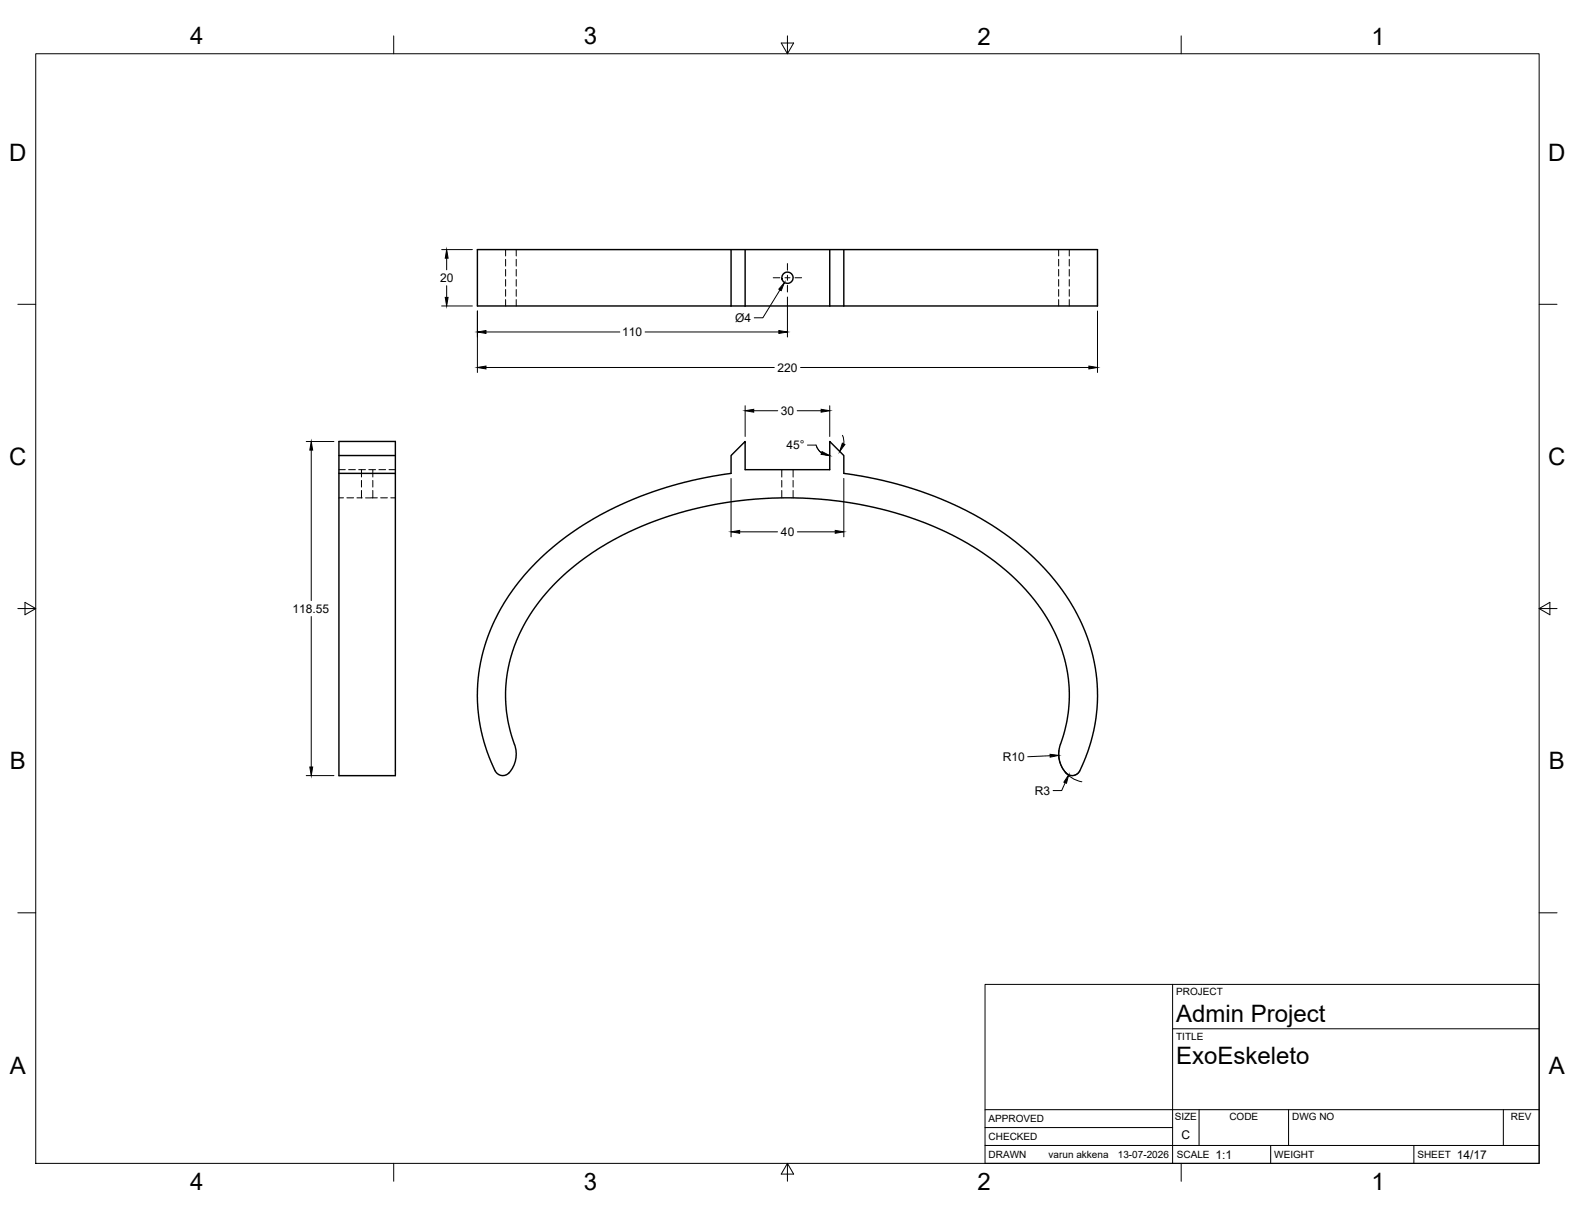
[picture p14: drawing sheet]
<svg xmlns="http://www.w3.org/2000/svg" width="559mm" height="432mm" viewBox="0 0 559 432" stroke-linecap="round" stroke-linejoin="round" font-family="sans-serif">
<defs><g id="words">
<g font-size="8.5">
<text x="67.5" y="15.8">4</text>
<text x="207.2" y="15.7">3</text>
<text x="346.9" y="15.8">2</text>
<text x="486.6" y="15.8">1</text>
<text x="3.3" y="57">D</text>
<text x="549.3" y="57">D</text>
<text x="3.3" y="165">C</text>
<text x="549.3" y="165">C</text>
<text x="3.5" y="272.9">B</text>
<text x="549.6" y="272.9">B</text>
<text x="417.3" y="362.5">Admin Project</text>
<text x="417.3" y="377.5">ExoEskeleto</text>
<text x="3.5" y="380.9">A</text>
<text x="549.6" y="380.9">A</text>
<text x="67.5" y="422.2">4</text>
<text x="207.2" y="422.1">3</text>
<text x="346.9" y="422.2">2</text>
<text x="486.6" y="422.2">1</text>
</g>
<g font-size="4.3">
<text x="156.1" y="100.1">20</text>
<text x="220.7" y="119.3">110</text>
<text x="260.9" y="114.2">Ø4</text>
<text x="275.9" y="131.9">220</text>
<text x="277" y="147.2">30</text>
<text x="279.1" y="159.4">45°</text>
<text x="277.1" y="190.2">40</text>
<text x="103.8" y="217.4">118.55</text>
<text x="355.7" y="270">R10</text>
<text x="367.1" y="282">R3</text>
<text x="419.2" y="404.2">C</text>
<text x="431.3" y="411.1">1:1</text>
<text x="516.9" y="411.1">14/17</text>
</g>
<g font-size="3.5">
<text x="417.3" y="353.1">PROJECT</text>
<text x="417.3" y="368.8">TITLE</text>
<text x="350.8" y="398.2">APPROVED</text>
<text x="416.8" y="397.5">SIZE</text>
<text x="436.2" y="397.5">CODE</text>
<text x="458.4" y="397.5">DWG NO</text>
<text x="536.1" y="397.5">REV</text>
<text x="350.8" y="404.5">CHECKED</text>
<text x="350.8" y="410.9">DRAWN</text>
<text x="372" y="410.9">varun akkena</text>
<text x="396.6" y="410.9">13-07-2026</text>
<text x="417.5" y="410.9">SCALE</text>
<text x="452.1" y="410.9">WEIGHT</text>
<text x="502.9" y="410.9">SHEET</text>
</g>
</g></defs>
<!-- layer: Visible -->
<g fill="none" stroke="#000" stroke-width=".51">
<path d="M259.4 88.6h-90v20h90M259.4 88.6h35M259.4 88.6v20M264.4 88.6v20M294.4 88.6h95v20h-90M294.4 88.6v20M299.4 88.6v20M259.4 108.6h40M120.2 168h20.1v107.2h-20.1v-118.6h20.1v11.4M120.2 161.6h20.1M175.7 273.5l-3.1-7.6-2.4-9-.8-8.7 .3-7.5 1.3-7.9 2.8-8.8 3.8-7.9 5.2-7.9 3.6-4.5 3.7-4 8.1-7.3 8.6-6 9.1-5.2 10.6-4.8 9.9-3.5 11.2-2.9 11.8-2v-6.4l5-5v10h30v-10l5 5v6.4l11.7 2 8.9 2.2 10 3.3 8.7 3.7 8.8 4.5 7.4 4.6 6.6 5 6.7 6 6.8 7.5 3.2 4.5 2.9 4.8 4.2 8.7 1.7 5.1 1.2 5.1 .7 4.2 .5 5.2-.1 4.9-.4 5.3-.8 4.6-1.4 5-1.5 4.5-2.1 4.8M182.5 264.1l-2-6.9-.9-5.5-.2-6.1 .6-7.1 1.7-7 2.7-6.8 3.8-6.8 3.9-5.5a93.3 93.3 0 0 1 44.1-28.9 137.2 137.2 0 0 1 100.6 5.8 81.5 81.5 0 0 1 33.8 28.6l3 5.3 2.5 5.6 2 6.4 .9 5.4 .4 6.7-.4 5.5-1.3 6.6-1.5 4.7"/>
<path d="M182.5 264.1a9.2 9.2 0 0 1-3.1 10.9 2.99 2.99 0 0 1-3.7-1.5M376.2 264.1a9.6 9.6 0 0 0 2.7 10.7 3 3 0 0 0 4.2-1.3"/>
<circle cx="279.4" cy="98.5" r="2"/>
</g>
<!-- layer: Hidden -->
<g fill="none" stroke="#000" stroke-width=".35">
<path d="M179.4 88.6v2.2M179.4 92v2.4M179.4 95.6v2.4M179.4 99.2v2.3M183.2 88.6v2.2M183.2 92v2.4M183.2 95.6v2.4M183.2 99.2v2.3M375.6 88.6v2.2M375.6 92v2.4M375.6 95.6v2.4M375.6 99.2v2.3"/>
<path d="M379.4 88.6v2.2M379.4 92v2.4M379.4 95.6v2.4M379.4 99.2v2.3M179.4 102.7v2.4M179.4 106.3v2.3M183.2 102.7v2.4M183.2 106.3v2.3M375.6 102.7v2.4M375.6 106.3v2.3M379.4 102.7v2.4M379.4 106.3v2.3"/>
<path d="M120.2 166.6h2.3M120.2 176.6h1.7M123.1 176.6h2.4M123.7 166.6h2.4M126.6 176.6h1.6M127.3 166.6h2.4M128.2 176.6h.3M128.2 166.6v2.6M128.2 170.5v2.3M128.2 174v2.6M130.9 166.6h2.3M132.3 176.6l-2.6 .1"/>
<path d="M132.3 176.6h1.6M132.3 166.6v2.6M132.3 170.5v2.3M132.3 174v2.6M134.4 166.6h2.4M135.1 176.6h2.4M138 166.6h2.3M138.6 176.6h1.7M277.4 166.6v2.7M277.4 170.5v2.3M277.4 174v2.7M281.4 166.6v2.7"/>
<path d="M281.4 170.5v2.3M281.4 174v2.7"/>
</g>
<!-- layer: Border -->
<g fill="none" stroke="#000" stroke-width=".35">
<path d="M12.7 19.1h533.4v393.7h-533.4zM139.7 12.7v6.4M277.2 15.3h4.4l-2.2 3.8zM279.4 12.7v6.4M419.1 12.7v6.4M6.3 108h6.4M546.1 108h6.3M6.3 215.9h6.4M8.9 213.7l3.8 2.2-3.8 2.2zM546.1 215.9l3.8 2.2v-4.4l-3.8 2.2h6.3M6.3 323.9h6.4M546.1 323.9h6.3"/>
<path d="M139.7 412.8v6.3M279.4 412.8l2.2 3.8h-4.4zM279.4 412.8v6.3M419.1 412.8v6.3"/>
</g>
<!-- layer: Titleblock -->
<path d="M349.5 349.3h196.6v63.5h-196.6zM416 349.3v63.5M416 365h130.1M349.5 393.7h196.6M425.4 393.7v12.7M457.2 393.7v12.7M533.4 393.7v12.7M349.5 406.4h196.6M349.5 400.1h66.5M450.8 406.4v6.4M501.6 406.4v6.4" fill="none" stroke="#000" stroke-width=".36"/>
<!-- layer: Smart Centers -->
<path d="M274.3 98.6h2.4M278.5 98.6h1.8M279.4 93.5v2.4M279.4 97.7v1.8M282.1 98.6h2.3M279.4 101.2v2.4" fill="none" stroke="#000" stroke-width=".35"/>
<!-- layer: FD_Dimensions -->
<g fill="none" stroke="#000" stroke-width=".35">
<path d="M156.7 88.6h10.9M158.5 91.6v4.1M156.7 108.6h10.9M158.5 101.4v4.1M169.4 110.3v21.9M172.4 117.8h47.5M228.9 117.8h47.4M276.7 102.9l-6 9.9h-3.1M279.4 105.4v14.2M389.4 110.3v21.9M172.4 130.4h102.3M284 130.4h102.3"/>
<path d="M108.6 156.7h9.9M110.4 159.7v53.4M264.4 144v10.9M267.4 145.7h8.5M282.8 145.7h8.5M286.5 157.9h3M289.6 157.9a5 5 0 0 0 4.8 3.7M289.7 158.3l.7 1.3 1.1 1.1M294.4 144v10.9M298.9 154.5l.5 1.4-.1 1.6M259.4 169.8v20.7M299.4 169.8v20.7"/>
<path d="M262.4 188.7h13.5M282.9 188.7h13.4M110.4 218.8v53.3M108.6 275.2h9.9M372.6 268.1l-8 .4M375.7 266.2a10 10 0 0 0 8.1 11.2M377.8 273.8a3 3 0 0 0 5.1 .1M377.9 277.7l-1.2 2.8h-3.1"/>
</g>
<g fill="#000" stroke="#000" stroke-width=".35">
<path d="M158.5 88.6l.5 3h-1zM158 105.5h1l-.5 3.1zM169.4 117.8l3-.5v1zM278.3 100.3l-1.1 2.8-.9-.5zM276.3 117.3l3.1 .5-3.1 .5zM169.4 130.4l3-.5v1zM386.3 129.9l3.1 .5-3.1 .5zM110.4 156.7l.5 3h-1zM264.4 145.7l3-.5v1zM291.3 145.2l3.1 .5-3.1 .5zM298.9 157.2l.9 .5-1.9 2.5zM291.6 160.2l2.8 1.4-3.1-.4z"/>
<path d="M259.4 188.7l3-.5v1zM296.3 188.2l3.1 .5-3.1 .5zM109.9 272.1h1l-.5 3.1zM372.6 267.6l3 .4-3 .6zM379.2 274.9l-.8 3-1-.4z"/>
</g>
<use href="#words"/>
</svg>
